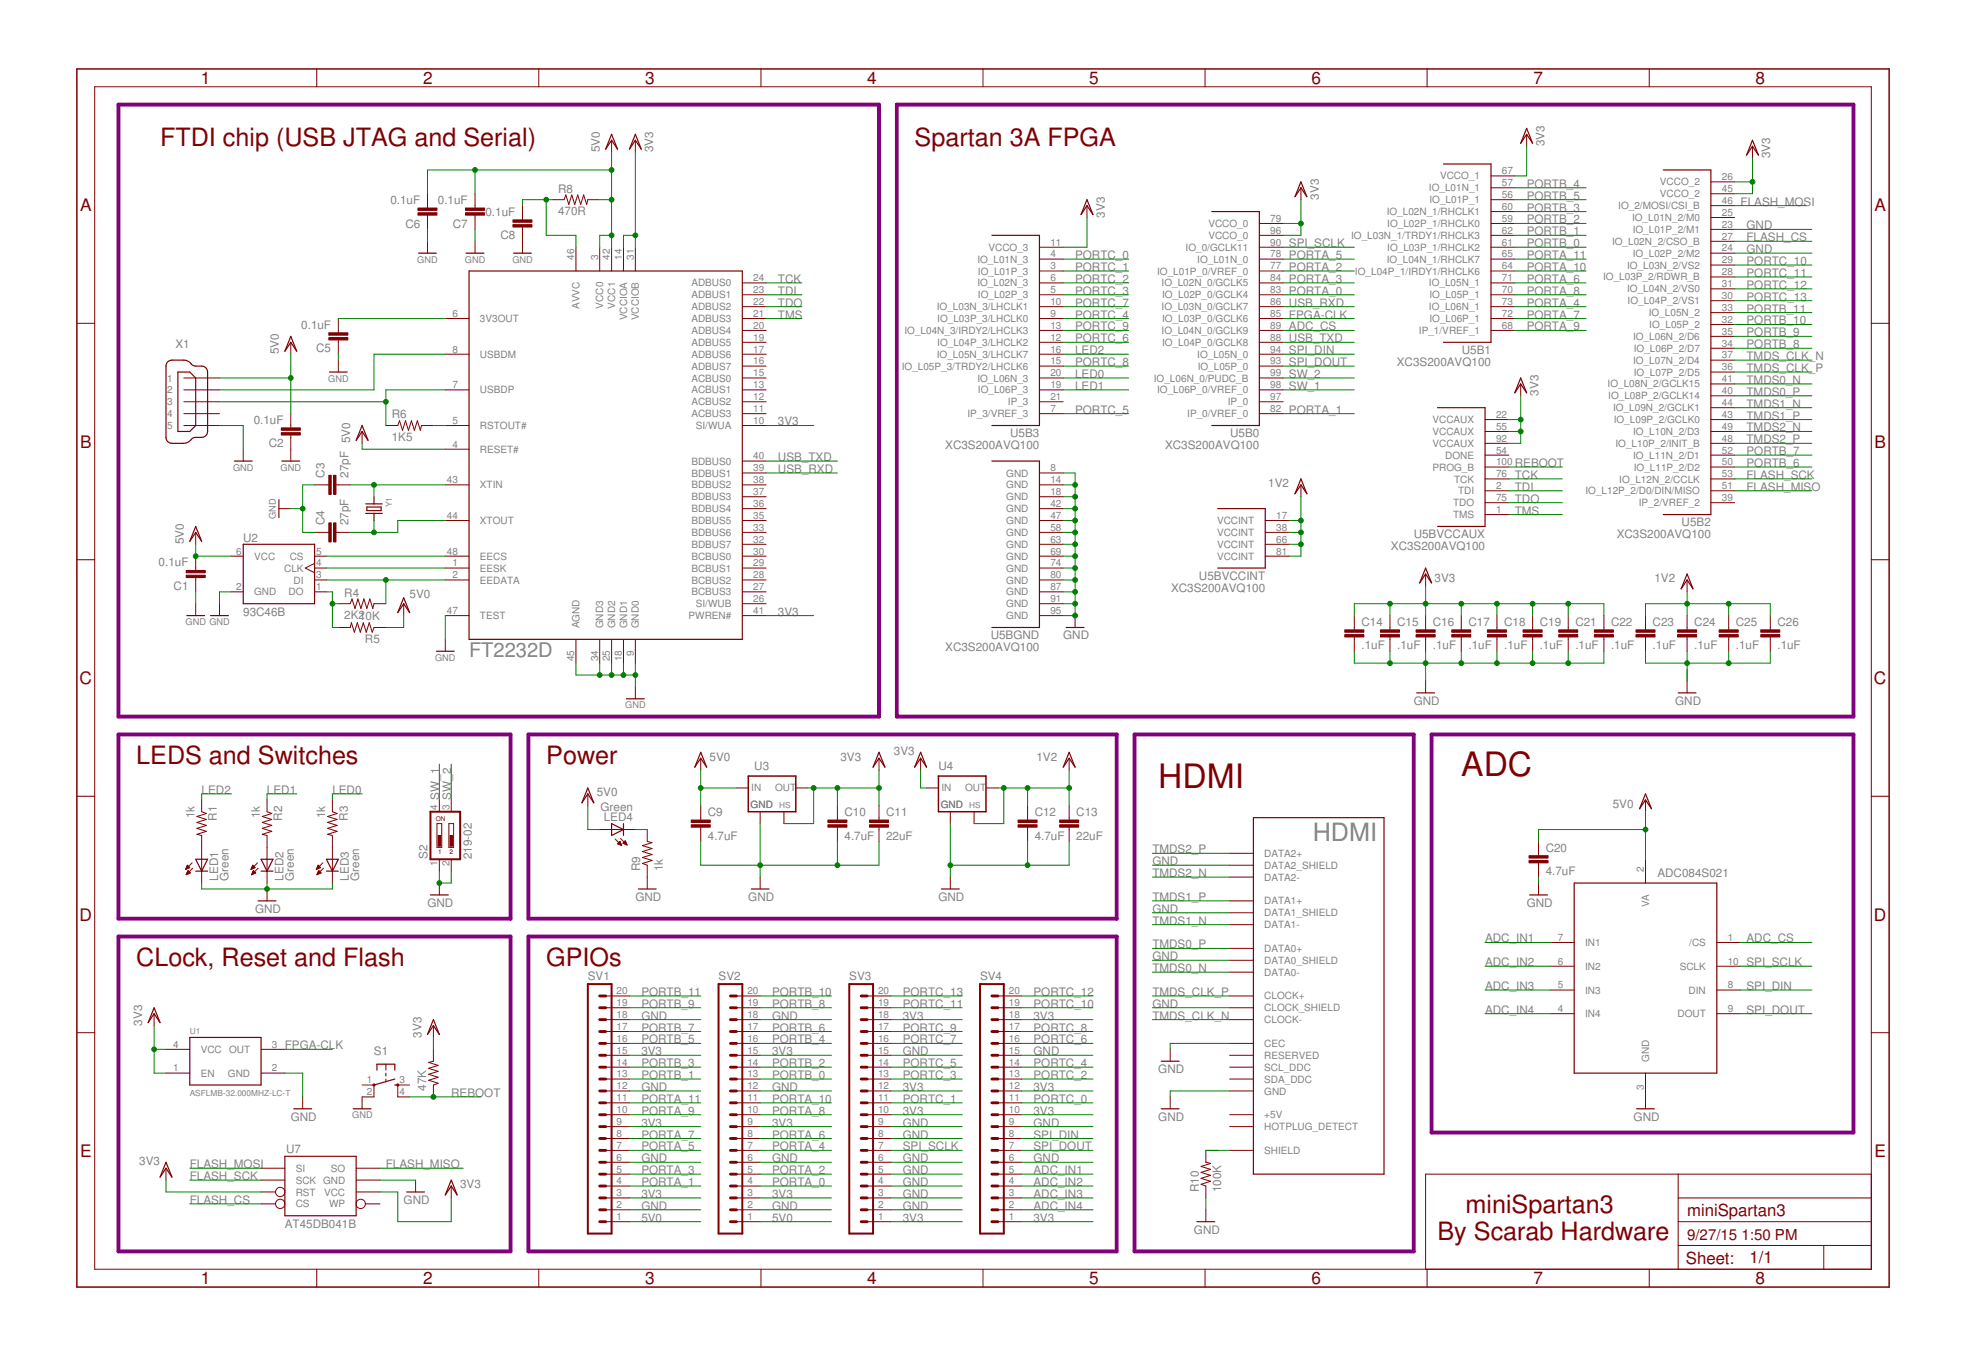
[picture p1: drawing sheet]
<svg xmlns="http://www.w3.org/2000/svg" width="420mm" height="290mm" viewBox="0 0 420 290" stroke-linecap="round" stroke-linejoin="round" font-family="sans-serif">
<defs><g id="words">
<g font-size="7.2" fill="#800000">
<text x="312.3" y="165.8">ADC</text>
<text x="247.5" y="168.4">HDMI</text>
</g>
<g font-size="5.4" fill="#800000">
<text x="34.2" y="31.2">FTDI chip (USB JTAG and Serial)</text>
<text x="195.5" y="31.2">Spartan 3A FPGA</text>
<text x="29.1" y="163.3">LEDS and Switches</text>
<text x="116.7" y="163.3">Power</text>
<text x="29.1" y="206.5">CLock, Reset and Flash</text>
<text x="116.7" y="206.5">GPIOs</text>
<text x="313.2" y="259.2">miniSpartan3</text>
<text x="307.2" y="264.9">By Scarab Hardware</text>
</g>
<text font-size="5.4" fill="#808080" x="280.6" y="179.8">HDMI</text>
<text font-size="4.3" fill="#808080" x="100.2" y="140.4">FT2232D</text>
<g font-size="3.7" fill="#800000">
<text x="42.9" y="17.9">1</text>
<text x="90.4" y="17.9">2</text>
<text x="137.9" y="17.9">3</text>
<text x="185.3" y="17.9">4</text>
<text x="232.8" y="17.9">5</text>
<text x="280.3" y="17.9">6</text>
<text x="327.7" y="17.9">7</text>
<text x="375.2" y="17.9">8</text>
<text x="17.1" y="45.1">A</text>
<text x="400.6" y="45.1">A</text>
<text x="17.1" y="95.6">B</text>
<text x="400.6" y="95.6">B</text>
<text x="17" y="146.2">C</text>
<text x="400.5" y="146.2">C</text>
<text x="17" y="196.7">D</text>
<text x="400.5" y="196.7">D</text>
<text x="17.1" y="247.3">E</text>
<text x="400.6" y="247.3">E</text>
<text x="42.9" y="274.4">1</text>
<text x="90.4" y="274.4">2</text>
<text x="137.9" y="274.4">3</text>
<text x="185.3" y="274.4">4</text>
<text x="232.8" y="274.4">5</text>
<text x="280.3" y="274.4">6</text>
<text x="327.7" y="274.4">7</text>
<text x="375.2" y="274.4">8</text>
</g>
<g font-size="3.6" fill="#800000">
<text x="360.6" y="259.8">miniSpartan3</text>
<text x="373.9" y="270">1/1</text>
<text x="360.3" y="270.1">Sheet:</text>
</g>
<g font-size="3.2" fill="#800000">
<text x="360.6" y="264.9">9/27/15</text>
<text x="372.2" y="264.9">1:50 PM</text>
</g>
<g font-size="2.5" fill="#808080">
<text x="128.2" y="32.5" transform="rotate(-90 128.2 32.5)">5V0</text>
<text x="139.6" y="32.5" transform="rotate(-90 139.6 32.5)">3V3</text>
<text x="330.1" y="31.2" transform="rotate(-90 330.1 31.2)">3V3</text>
<text x="378.3" y="33.8" transform="rotate(-90 378.3 33.8)">3V3</text>
<text x="119.3" y="41.2">R8</text>
<text x="326.3" y="40.1">PORTB_4</text>
<text x="83.4" y="43.6">0.1uF</text>
<text x="93.6" y="43.6">0.1uF</text>
<text x="103.7" y="46.1">0.1uF</text>
<text x="119.3" y="46">470R</text>
<text x="236.1" y="46.5" transform="rotate(-90 236.1 46.5)">3V3</text>
<text x="281.8" y="42.7" transform="rotate(-90 281.8 42.7)">3V3</text>
<text x="326.3" y="42.7">PORTB_5</text>
<text x="326.3" y="47.7">PORTB_2</text>
<text x="326.3" y="45.2">PORTB_3</text>
<text x="372" y="43.9">FLASH_MOSI</text>
<text x="86.6" y="48.6">C6</text>
<text x="96.8" y="48.6">C7</text>
<text x="106.9" y="51.2">C8</text>
<text x="275.5" y="52.8">SPI_SCLK</text>
<text x="326.3" y="50.3">PORTB_1</text>
<text x="326.3" y="52.8">PORTB_0</text>
<text x="373.3" y="49">GND</text>
<text x="373.3" y="51.6">FLASH_CS</text>
<text x="229.8" y="57.9">PORTC_1</text>
<text x="229.8" y="55.4">PORTC_0</text>
<text x="275.5" y="57.9">PORTA_2</text>
<text x="275.5" y="55.4">PORTA_5</text>
<text x="326.3" y="55.4">PORTA_11</text>
<text x="326.3" y="57.9">PORTA_10</text>
<text x="373.3" y="54.1">GND</text>
<text x="373.3" y="59.2">PORTC_11</text>
<text x="373.3" y="56.6">PORTC_10</text>
<text x="166.3" y="65.5">TDO</text>
<text x="166.3" y="63">TDI</text>
<text x="166.3" y="60.4">TCK</text>
<text x="229.8" y="63">PORTC_3</text>
<text x="229.8" y="60.4">PORTC_2</text>
<text x="229.8" y="65.5">PORTC_7</text>
<text x="275.5" y="65.5">USB_RXD</text>
<text x="275.5" y="63">PORTA_0</text>
<text x="275.5" y="60.4">PORTA_3</text>
<text x="326.3" y="63">PORTA_8</text>
<text x="326.3" y="65.5">PORTA_4</text>
<text x="326.3" y="60.4">PORTA_6</text>
<text x="373.3" y="64.3">PORTC_13</text>
<text x="373.3" y="61.7">PORTC_12</text>
<text x="64.4" y="70.2">0.1uF</text>
<text x="166.3" y="68.1">TMS</text>
<text x="229.8" y="68.1">PORTC_4</text>
<text x="229.8" y="70.6">PORTC_9</text>
<text x="275.5" y="68.1">FPGA-CLK</text>
<text x="275.5" y="70.6">ADC_CS</text>
<text x="326.3" y="68.1">PORTA_7</text>
<text x="326.3" y="70.6">PORTA_9</text>
<text x="373.3" y="66.8">PORTB_11</text>
<text x="373.3" y="69.3">PORTB_10</text>
<text x="373.3" y="71.9">PORTB_9</text>
<text x="37.5" y="74.4">X1</text>
<text x="59.6" y="75.7" transform="rotate(-90 59.6 75.7)">5V0</text>
<text x="67.6" y="75.3">C5</text>
<text x="229.8" y="73.1">PORTC_6</text>
<text x="229.8" y="75.7">LED2</text>
<text x="275.5" y="73.1">USB_TXD</text>
<text x="275.5" y="75.7">SPI_DIN</text>
<text x="312.4" y="75.7">U5B1</text>
<text x="373.3" y="77">TMDS_CLK_N</text>
<text x="373.3" y="74.4">PORTB_8</text>
<text x="229.8" y="78.2">PORTC_8</text>
<text x="229.8" y="80.8">LED0</text>
<text x="229.8" y="83.3">LED1</text>
<text x="275.5" y="78.2">SPI_DOUT</text>
<text x="275.5" y="80.8">SW_2</text>
<text x="275.5" y="83.3">SW_1</text>
<text x="298.5" y="78.2">XC3S200AVQ100</text>
<text x="373.3" y="82">TMDS0_N</text>
<text x="373.3" y="79.5">TMDS_CLK_P</text>
<text x="83.7" y="89.4">R6</text>
<text x="229.8" y="88.4">PORTC_5</text>
<text x="275.5" y="88.4">PORTA_1</text>
<text x="328.8" y="84.6" transform="rotate(-90 328.8 84.6)">3V3</text>
<text x="373.3" y="89.7">TMDS1_P</text>
<text x="373.3" y="87.1">TMDS1_N</text>
<text x="373.3" y="84.6">TMDS0_P</text>
<text x="54.2" y="90.5">0.1uF</text>
<text x="57.4" y="95.6">C2</text>
<text x="83.7" y="94.2">1K5</text>
<text x="166.3" y="90.9">3V3</text>
<text x="215.9" y="93.5">U5B3</text>
<text x="262.9" y="93.5">U5B0</text>
<text x="373.3" y="94.7">TMDS2_P</text>
<text x="373.3" y="92.2">TMDS2_N</text>
<text x="166.3" y="101.1">USB_RXD</text>
<text x="166.3" y="98.5">USB_TXD</text>
<text x="202" y="96">XC3S200AVQ100</text>
<text x="249" y="96">XC3S200AVQ100</text>
<text x="323.7" y="99.8">REBOOT</text>
<text x="373.3" y="99.8">PORTB_6</text>
<text x="373.3" y="97.3">PORTB_7</text>
<text x="69.4" y="102.1" transform="rotate(-90 69.4 102.1)">C3</text>
<text x="74.5" y="102.1" transform="rotate(-90 74.5 102.1)">27pF 5V0</text>
<text x="271" y="104.1">1V2</text>
<text x="323.7" y="107.4">TDO</text>
<text x="323.7" y="104.9">TDI</text>
<text x="323.7" y="102.4">TCK</text>
<text x="373.3" y="104.9">FLASH_MISO</text>
<text x="373.3" y="102.4">FLASH_SCK</text>
<text x="69.4" y="112.3" transform="rotate(-90 69.4 112.3)">C4</text>
<text x="74.5" y="112.3" transform="rotate(-90 74.5 112.3)">27pF</text>
<text x="323.7" y="110">TMS</text>
<text x="359.4" y="112.5">U5B2</text>
<text x="39.3" y="116.3" transform="rotate(-90 39.3 116.3)">5V0</text>
<text x="52" y="115.8">U2</text>
<text x="297.3" y="117.6">XC3S200AVQ100</text>
<text x="302.1" y="115">U5BVCCAUX</text>
<text x="345.5" y="115">XC3S200AVQ100</text>
<text x="33.9" y="121">0.1uF</text>
<text x="256.2" y="123.9">U5BVCCINT</text>
<text x="306.6" y="124.4">3V3</text>
<text x="353.6" y="124.4">1V2</text>
<text x="37.1" y="126.1">C1</text>
<text x="52" y="131.6">93C46B</text>
<text x="73.6" y="127.5">R4</text>
<text x="87.5" y="127.7">5V0</text>
<text x="166.3" y="131.6">3V3</text>
<text x="250.3" y="126.5">XC3S200AVQ100</text>
<text x="73.6" y="132.3">2K2</text>
<text x="76.7" y="132.6">10K</text>
<text x="78" y="137.4">R5</text>
<text x="211.7" y="136.6">U5BGND</text>
<text x="227.2" y="136.6">GND</text>
<text x="291" y="133.7">C14</text>
<text x="298.6" y="133.7">C15</text>
<text x="306.2" y="133.7">C16</text>
<text x="313.8" y="133.7">C17</text>
<text x="321.4" y="133.7">C18</text>
<text x="329.1" y="133.7">C19</text>
<text x="336.7" y="133.7">C21</text>
<text x="344.3" y="133.7">C22</text>
<text x="353.2" y="133.7">C23</text>
<text x="362.1" y="133.7">C24</text>
<text x="371" y="133.7">C25</text>
<text x="379.9" y="133.7">C26</text>
<text x="202" y="139.2">XC3S200AVQ100</text>
<text x="291" y="138.8">.1uF</text>
<text x="298.6" y="138.8">.1uF</text>
<text x="306.2" y="138.8">.1uF</text>
<text x="313.8" y="138.8">.1uF</text>
<text x="321.4" y="138.8">.1uF</text>
<text x="329.1" y="138.8">.1uF</text>
<text x="336.7" y="138.8">.1uF</text>
<text x="344.3" y="138.8">.1uF</text>
<text x="353.2" y="138.8">.1uF</text>
<text x="362.1" y="138.8">.1uF</text>
<text x="371" y="138.8">.1uF</text>
<text x="379.9" y="138.8">.1uF</text>
<text x="302.1" y="150.6">GND</text>
<text x="358" y="150.6">GND</text>
<text x="191" y="161.3">3V3</text>
<text x="151.7" y="162.5">5V0</text>
<text x="161.2" y="164.6">U3</text>
<text x="179.6" y="162.5">3V3</text>
<text x="200.6" y="164.6">U4</text>
<text x="221.5" y="162.5">1V2</text>
<text x="43.1" y="169.6">LED2</text>
<text x="57.1" y="169.6">LED1</text>
<text x="71" y="169.6">LED0</text>
<text x="93.9" y="170.9" transform="rotate(-90 93.9 170.9)">SW_1</text>
<text x="96.4" y="170.9" transform="rotate(-90 96.4 170.9)">SW_2</text>
<text x="127.5" y="170.2">5V0</text>
<text x="128.3" y="173.3">Green</text>
<text x="344.7" y="172.7">5V0</text>
<text x="41.6" y="174.8" transform="rotate(-90 41.6 174.8)">1k</text>
<text x="46.4" y="175.4" transform="rotate(-90 46.4 175.4)">R1</text>
<text x="55.5" y="174.8" transform="rotate(-90 55.5 174.8)">1k</text>
<text x="60.3" y="175.4" transform="rotate(-90 60.3 175.4)">R2</text>
<text x="69.5" y="174.8" transform="rotate(-90 69.5 174.8)">1k</text>
<text x="74.3" y="175.4" transform="rotate(-90 74.3 175.4)">R3</text>
<text x="129" y="175.5">LED4</text>
<text x="151.3" y="179.4">4.7uF</text>
<text x="151.3" y="174.3">C9</text>
<text x="180.5" y="179.4">4.7uF</text>
<text x="180.5" y="174.3">C10</text>
<text x="189.4" y="179.4">22uF</text>
<text x="189.4" y="174.3">C11</text>
<text x="221.1" y="179.4">4.7uF</text>
<text x="221.1" y="174.3">C12</text>
<text x="230" y="179.4">22uF</text>
<text x="230" y="174.3">C13</text>
<text x="91.3" y="183.6" transform="rotate(-90 91.3 183.6)">S2</text>
<text x="100.9" y="183.6" transform="rotate(-90 100.9 183.6)">219-02</text>
<text x="246.3" y="184.9">GND</text>
<text x="246.3" y="182.3">TMDS2_P</text>
<text x="330.3" y="182">C20</text>
<text x="46.6" y="188.2" transform="rotate(-90 46.6 188.2)">LED1</text>
<text x="48.8" y="188.2" transform="rotate(-90 48.8 188.2)">Green</text>
<text x="60.6" y="188.2" transform="rotate(-90 60.6 188.2)">LED2</text>
<text x="62.8" y="188.2" transform="rotate(-90 62.8 188.2)">Green</text>
<text x="74.6" y="188.2" transform="rotate(-90 74.6 188.2)">LED3</text>
<text x="76.7" y="188.2" transform="rotate(-90 76.7 188.2)">Green</text>
<text x="136.8" y="186.2" transform="rotate(-90 136.8 186.2)">R9</text>
<text x="141.6" y="186.2" transform="rotate(-90 141.6 186.2)">1k</text>
<text x="246.3" y="187.4">TMDS2_N</text>
<text x="330.3" y="187">4.7uF</text>
<text x="354.2" y="187.4">ADC084S021</text>
<text x="54.5" y="195">GND</text>
<text x="91.3" y="193.8">GND</text>
<text x="135.8" y="192.5">GND</text>
<text x="159.9" y="192.5">GND</text>
<text x="200.6" y="192.5">GND</text>
<text x="246.3" y="195">GND</text>
<text x="246.3" y="192.5">TMDS1_P</text>
<text x="246.3" y="197.6">TMDS1_N</text>
<text x="326.3" y="193.8">GND</text>
<text x="246.3" y="202.7">TMDS0_P</text>
<text x="317.4" y="201.4">ADC_IN1</text>
<text x="373.3" y="201.4">ADC_CS</text>
<text x="125.6" y="209.5">SV1</text>
<text x="153.6" y="209.5">SV2</text>
<text x="181.5" y="209.5">SV3</text>
<text x="209.4" y="209.5">SV4</text>
<text x="246.3" y="205.2">GND</text>
<text x="246.3" y="207.7">TMDS0_N</text>
<text x="317.4" y="206.5">ADC_IN2</text>
<text x="373.3" y="206.5">SPI_SCLK</text>
<text x="137.1" y="212.8">PORTB_11</text>
<text x="137.1" y="215.4">PORTB_9</text>
<text x="165" y="212.8">PORTB_10</text>
<text x="165" y="215.4">PORTB_8</text>
<text x="192.9" y="212.8">PORTC_13</text>
<text x="192.9" y="215.4">PORTC_11</text>
<text x="220.9" y="215.4">PORTC_10</text>
<text x="220.9" y="212.8">PORTC_12</text>
<text x="246.3" y="215.4">GND</text>
<text x="246.3" y="212.8">TMDS_CLK_P</text>
<text x="317.4" y="211.6">ADC_IN3</text>
<text x="373.3" y="211.6">SPI_DIN</text>
<text x="30.4" y="219.2" transform="rotate(-90 30.4 219.2)">3V3</text>
<text x="90.1" y="221.7" transform="rotate(-90 90.1 221.7)">3V3</text>
<text x="137.1" y="217.9">GND</text>
<text x="137.1" y="220.4">PORTB_7</text>
<text x="165" y="217.9">GND</text>
<text x="165" y="220.4">PORTB_6</text>
<text x="192.9" y="217.9">3V3</text>
<text x="192.9" y="220.4">PORTC_9</text>
<text x="220.9" y="217.9">3V3</text>
<text x="220.9" y="220.4">PORTC_8</text>
<text x="246.3" y="217.9">TMDS_CLK_N</text>
<text x="317.4" y="216.6">ADC_IN4</text>
<text x="373.3" y="216.6">SPI_DOUT</text>
<text x="60.9" y="224.2">FPGA-CLK</text>
<text x="79.9" y="225.5">S1</text>
<text x="137.1" y="225.5">3V3</text>
<text x="137.1" y="223">PORTB_5</text>
<text x="165" y="225.5">3V3</text>
<text x="165" y="223">PORTB_4</text>
<text x="192.9" y="225.5">GND</text>
<text x="192.9" y="223">PORTC_7</text>
<text x="220.9" y="225.5">GND</text>
<text x="220.9" y="223">PORTC_6</text>
<text x="91.1" y="233.1" transform="rotate(-90 91.1 233.1)">47K</text>
<text x="137.1" y="233.1">GND</text>
<text x="137.1" y="230.6">PORTB_1</text>
<text x="137.1" y="228.1">PORTB_3</text>
<text x="165" y="233.1">GND</text>
<text x="165" y="228.1">PORTB_2</text>
<text x="165" y="230.6">PORTB_0</text>
<text x="192.9" y="233.1">3V3</text>
<text x="192.9" y="230.6">PORTC_3</text>
<text x="192.9" y="228.1">PORTC_5</text>
<text x="220.9" y="233.1">3V3</text>
<text x="220.9" y="230.6">PORTC_2</text>
<text x="220.9" y="228.1">PORTC_4</text>
<text x="247.5" y="229.3">GND</text>
<text x="62.1" y="239.5">GND</text>
<text x="96.4" y="234.4">REBOOT</text>
<text x="137.1" y="235.7">PORTA_11</text>
<text x="137.1" y="238.2">PORTA_9</text>
<text x="165" y="235.7">PORTA_10</text>
<text x="165" y="238.2">PORTA_8</text>
<text x="192.9" y="238.2">3V3</text>
<text x="192.9" y="235.7">PORTC_1</text>
<text x="220.9" y="238.2">3V3</text>
<text x="220.9" y="235.7">PORTC_0</text>
<text x="247.5" y="239.5">GND</text>
<text x="349.1" y="239.5">GND</text>
<text x="137.1" y="240.8">3V3</text>
<text x="137.1" y="243.3">PORTA_7</text>
<text x="137.1" y="245.8">PORTA_5</text>
<text x="165" y="240.8">3V3</text>
<text x="165" y="245.8">PORTA_4</text>
<text x="165" y="243.3">PORTA_6</text>
<text x="192.9" y="243.3">GND</text>
<text x="192.9" y="240.8">GND</text>
<text x="192.9" y="245.8">SPI_SCLK</text>
<text x="220.9" y="240.8">GND</text>
<text x="220.9" y="243.3">SPI_DIN</text>
<text x="220.9" y="245.8">SPI_DOUT</text>
<text x="29.8" y="248.9">3V3</text>
<text x="40.6" y="249.6">FLASH_MOSI</text>
<text x="61.1" y="246.3">U7</text>
<text x="82.5" y="249.6">FLASH_MISO</text>
<text x="137.1" y="248.4">GND</text>
<text x="137.1" y="250.9">PORTA_3</text>
<text x="165" y="248.4">GND</text>
<text x="165" y="250.9">PORTA_2</text>
<text x="192.9" y="250.9">GND</text>
<text x="192.9" y="248.4">GND</text>
<text x="220.9" y="248.4">GND</text>
<text x="220.9" y="250.9">ADC_IN1</text>
<text x="40.6" y="252.2">FLASH_SCK</text>
<text x="40.6" y="257.3">FLASH_CS</text>
<text x="86.3" y="257.3">GND</text>
<text x="98.3" y="254">3V3</text>
<text x="137.1" y="256">3V3</text>
<text x="137.1" y="253.5">PORTA_1</text>
<text x="165" y="256">3V3</text>
<text x="165" y="253.5">PORTA_0</text>
<text x="192.9" y="256">GND</text>
<text x="192.9" y="253.5">GND</text>
<text x="220.9" y="253.5">ADC_IN2</text>
<text x="220.9" y="256">ADC_IN3</text>
<text x="256.2" y="254.7" transform="rotate(-90 256.2 254.7)">R10</text>
<text x="261" y="254.7" transform="rotate(-90 261 254.7)">100K</text>
<text x="60.9" y="262.3">AT45DB041B</text>
<text x="137.1" y="258.5">GND</text>
<text x="137.1" y="261.1">5V0</text>
<text x="165" y="258.5">GND</text>
<text x="165" y="261.1">5V0</text>
<text x="192.9" y="258.5">GND</text>
<text x="192.9" y="261.1">3V3</text>
<text x="220.9" y="261.1">3V3</text>
<text x="220.9" y="258.5">ADC_IN4</text>
<text x="255.2" y="263.6">GND</text>
</g>
<g font-size="2.1" fill="#808080">
<text x="305.4" y="40.9">IO_L01N_1</text>
<text x="307.8" y="38.4">VCCO_1</text>
<text x="321" y="37.2">67</text>
<text x="321" y="39.8">57</text>
<text x="354.7" y="39.6">VCCO_2</text>
<text x="368" y="38.5">26</text>
<text x="368" y="41">45</text>
<text x="271.5" y="47.4">79</text>
<text x="296.4" y="46">IO_L02N_1/RHCLK1</text>
<text x="305.5" y="43.4">IO_L01P_1</text>
<text x="321" y="42.3">56</text>
<text x="321" y="44.9">60</text>
<text x="321" y="47.4">59</text>
<text x="345.8" y="44.7">IO_2/MOSI/CSI_B</text>
<text x="348.8" y="47.2">IO_L01N_2/M0</text>
<text x="354.7" y="42.2">VCCO_2</text>
<text x="368" y="43.6">46</text>
<text x="368" y="46.1">25</text>
<text x="211.3" y="53.6">VCCO_3</text>
<text x="224.5" y="52.5">11</text>
<text x="253.4" y="53.6">IO_0/GCLK11</text>
<text x="258.2" y="48.5">VCCO_0</text>
<text x="258.2" y="51.1">VCCO_0</text>
<text x="271.5" y="49.9">96</text>
<text x="271.5" y="52.5">90</text>
<text x="288.8" y="51.1">IO_L03N_1/TRDY1/RHCLK3</text>
<text x="296.5" y="48.5">IO_L02P_1/RHCLK0</text>
<text x="296.5" y="53.6">IO_L03P_1/RHCLK2</text>
<text x="321" y="49.9">62</text>
<text x="321" y="52.5">61</text>
<text x="344.5" y="52.3">IO_L02N_2/CSO_B</text>
<text x="348.9" y="49.8">IO_L01P_2/M1</text>
<text x="368" y="48.7">23</text>
<text x="368" y="51.2">27</text>
<text x="368" y="53.7">24</text>
<text x="122.7" y="55.6" transform="rotate(-90 122.7 55.6)">46</text>
<text x="127.8" y="55.6" transform="rotate(-90 127.8 55.6)">3</text>
<text x="130.4" y="55.6" transform="rotate(-90 130.4 55.6)">42</text>
<text x="132.9" y="55.6" transform="rotate(-90 132.9 55.6)">14</text>
<text x="135.4" y="55.6" transform="rotate(-90 135.4 55.6)">31</text>
<text x="208.9" y="56.1">IO_L01N_3</text>
<text x="209" y="58.7">IO_L01P_3</text>
<text x="224.5" y="55">4</text>
<text x="224.5" y="57.6">3</text>
<text x="247.3" y="58.7">IO_L01P_0/VREF_0</text>
<text x="255.9" y="56.1">IO_L01N_0</text>
<text x="271.5" y="55">78</text>
<text x="271.5" y="57.6">77</text>
<text x="289.6" y="58.7">IO_L04P_1/IRDY1/RHCLK6</text>
<text x="296.4" y="56.1">IO_L04N_1/RHCLK7</text>
<text x="321" y="55">65</text>
<text x="321" y="57.6">64</text>
<text x="342.6" y="59.9">IO_L03P_2/RDWR_B</text>
<text x="347.7" y="57.4">IO_L03N_2/VS2</text>
<text x="348.9" y="54.9">IO_L02P_2/M2</text>
<text x="368" y="56.3">29</text>
<text x="368" y="58.8">28</text>
<text x="128.9" y="65.9" transform="rotate(-90 128.9 65.9)">VCC0</text>
<text x="131.5" y="65.9" transform="rotate(-90 131.5 65.9)">VCC1</text>
<text x="147.8" y="61.2">ADBUS0</text>
<text x="147.8" y="63.7">ADBUS1</text>
<text x="161" y="60.1">24</text>
<text x="161" y="62.6">23</text>
<text x="161" y="65.2">22</text>
<text x="208.9" y="61.2">IO_L02N_3</text>
<text x="209" y="63.7">IO_L02P_3</text>
<text x="224.5" y="60.1">6</text>
<text x="224.5" y="62.6">5</text>
<text x="224.5" y="65.2">10</text>
<text x="248.2" y="61.2">IO_L02N_0/GCLK5</text>
<text x="248.4" y="63.7">IO_L02P_0/GCLK4</text>
<text x="271.5" y="60.1">84</text>
<text x="271.5" y="62.6">83</text>
<text x="271.5" y="65.2">86</text>
<text x="305.4" y="61.2">IO_L05N_1</text>
<text x="305.5" y="63.7">IO_L05P_1</text>
<text x="321" y="60.1">71</text>
<text x="321" y="62.6">70</text>
<text x="321" y="65.2">73</text>
<text x="347.7" y="62.5">IO_L04N_2/VS0</text>
<text x="347.8" y="65">IO_L04P_2/VS1</text>
<text x="368" y="61.4">31</text>
<text x="368" y="63.9">30</text>
<text x="96.7" y="67.7">6</text>
<text x="102.6" y="68.8">3V3OUT</text>
<text x="123.9" y="66.1" transform="rotate(-90 123.9 66.1)">AVVC</text>
<text x="134" y="68.4" transform="rotate(-90 134 68.4)">VCCIOA</text>
<text x="136.6" y="68.4" transform="rotate(-90 136.6 68.4)">VCCIOB</text>
<text x="147.8" y="66.3">ADBUS2</text>
<text x="147.8" y="68.8">ADBUS3</text>
<text x="147.8" y="71.4">ADBUS4</text>
<text x="161" y="67.7">21</text>
<text x="161" y="70.3">20</text>
<text x="193.3" y="71.4">IO_L04N_3/IRDY2/LHCLK3</text>
<text x="200.2" y="66.3">IO_L03N_3/LHCLK1</text>
<text x="200.3" y="68.8">IO_L03P_3/LHCLK0</text>
<text x="224.5" y="67.7">9</text>
<text x="224.5" y="70.3">13</text>
<text x="248.2" y="66.3">IO_L03N_0/GCLK7</text>
<text x="248.2" y="71.4">IO_L04N_0/GCLK9</text>
<text x="248.4" y="68.8">IO_L03P_0/GCLK6</text>
<text x="271.5" y="67.7">85</text>
<text x="271.5" y="70.3">89</text>
<text x="303.3" y="71.4">IP_1/VREF_1</text>
<text x="305.4" y="66.3">IO_L06N_1</text>
<text x="305.5" y="68.8">IO_L06P_1</text>
<text x="321" y="67.7">72</text>
<text x="321" y="70.3">68</text>
<text x="352.4" y="67.6">IO_L05N_2</text>
<text x="352.5" y="70.1">IO_L05P_2</text>
<text x="368" y="66.4">33</text>
<text x="368" y="69">32</text>
<text x="368" y="71.5">35</text>
<text x="96.7" y="75.3">8</text>
<text x="102.6" y="76.4">USBDM</text>
<text x="147.8" y="73.9">ADBUS5</text>
<text x="147.8" y="76.4">ADBUS6</text>
<text x="161" y="72.8">19</text>
<text x="161" y="75.3">17</text>
<text x="161" y="77.9">16</text>
<text x="200.2" y="76.4">IO_L05N_3/LHCLK7</text>
<text x="200.3" y="73.9">IO_L04P_3/LHCLK2</text>
<text x="224.5" y="72.8">12</text>
<text x="224.5" y="75.3">16</text>
<text x="224.5" y="77.9">15</text>
<text x="248.4" y="73.9">IO_L04P_0/GCLK8</text>
<text x="255.9" y="76.4">IO_L05N_0</text>
<text x="271.5" y="72.8">88</text>
<text x="271.5" y="75.3">94</text>
<text x="271.5" y="77.9">93</text>
<text x="349" y="72.6">IO_L06N_2/D6</text>
<text x="349" y="77.7">IO_L07N_2/D4</text>
<text x="349.2" y="75.2">IO_L06P_2/D7</text>
<text x="368" y="74.1">34</text>
<text x="368" y="76.6">37</text>
<text x="35.8" y="81.5">1</text>
<text x="96.7" y="82.9">7</text>
<text x="147.8" y="79">ADBUS7</text>
<text x="147.8" y="81.5">ACBUS0</text>
<text x="161" y="80.4">15</text>
<text x="161" y="82.9">13</text>
<text x="192.7" y="79">IO_L05P_3/TRDY2/LHCLK6</text>
<text x="208.9" y="81.5">IO_L06N_3</text>
<text x="224.5" y="80.4">20</text>
<text x="224.5" y="82.9">19</text>
<text x="246.6" y="81.5">IO_L06N_0/PUDC_B</text>
<text x="256" y="79">IO_L05P_0</text>
<text x="271.5" y="80.4">99</text>
<text x="271.5" y="82.9">98</text>
<text x="343.6" y="82.8">IO_L08N_2/GCLK15</text>
<text x="349.2" y="80.3">IO_L07P_2/D5</text>
<text x="368" y="79.1">36</text>
<text x="368" y="81.7">41</text>
<text x="35.8" y="84.1">2</text>
<text x="35.8" y="86.6">3</text>
<text x="35.8" y="89.1">4</text>
<text x="102.6" y="84.1">USBDP</text>
<text x="147.8" y="84.1">ACBUS1</text>
<text x="147.8" y="86.6">ACBUS2</text>
<text x="147.8" y="89.1">ACBUS3</text>
<text x="161" y="85.5">12</text>
<text x="161" y="88">11</text>
<text x="206.7" y="89.1">IP_3/VREF_3</text>
<text x="209" y="84.1">IO_L06P_3</text>
<text x="215.4" y="86.6">IP_3</text>
<text x="224.5" y="85.5">21</text>
<text x="224.5" y="88">7</text>
<text x="247.3" y="84.1">IO_L06P_0/VREF_0</text>
<text x="253.7" y="89.1">IP_0/VREF_0</text>
<text x="262.4" y="86.6">IP_0</text>
<text x="271.5" y="85.5">97</text>
<text x="271.5" y="88">82</text>
<text x="319.7" y="89.3">22</text>
<text x="343.7" y="85.3">IO_L08P_2/GCLK14</text>
<text x="344.8" y="87.9">IO_L09N_2/GCLK1</text>
<text x="368" y="84.2">40</text>
<text x="368" y="86.8">44</text>
<text x="368" y="89.3">43</text>
<text x="35.8" y="91.7">5</text>
<text x="96.7" y="90.6">5</text>
<text x="96.7" y="95.6">4</text>
<text x="102.6" y="91.7">RSTOUT#</text>
<text x="148.7" y="91.7">SI/WUA</text>
<text x="161" y="90.6">10</text>
<text x="306.1" y="90.4">VCCAUX</text>
<text x="306.1" y="93">VCCAUX</text>
<text x="306.1" y="95.5">VCCAUX</text>
<text x="319.7" y="91.8">55</text>
<text x="319.7" y="94.4">92</text>
<text x="344.9" y="90.4">IO_L09P_2/GCLK0</text>
<text x="345.2" y="95.5">IO_L10P_2/INIT_B</text>
<text x="349" y="93">IO_L10N_2/D3</text>
<text x="368" y="91.8">49</text>
<text x="368" y="94.4">48</text>
<text x="102.6" y="96.8">RESET#</text>
<text x="147.8" y="99.3">BDBUS0</text>
<text x="147.8" y="101.8">BDBUS1</text>
<text x="161" y="98.2">40</text>
<text x="161" y="100.7">39</text>
<text x="215.1" y="101.8">GND</text>
<text x="224.5" y="100.7">8</text>
<text x="306.1" y="100.6">PROG_B</text>
<text x="308.9" y="98">DONE</text>
<text x="319.7" y="96.9">54</text>
<text x="319.7" y="99.5">100</text>
<text x="319.7" y="102">76</text>
<text x="349" y="98">IO_L11N_2/D1</text>
<text x="349.2" y="100.6">IO_L11P_2/D2</text>
<text x="368" y="96.9">52</text>
<text x="368" y="99.5">50</text>
<text x="368" y="102">53</text>
<text x="95.5" y="103.3">43</text>
<text x="102.6" y="104.4">XTIN</text>
<text x="147.8" y="104.4">BDBUS2</text>
<text x="147.8" y="106.9">BDBUS3</text>
<text x="161" y="103.3">38</text>
<text x="161" y="105.8">37</text>
<text x="215.1" y="104.4">GND</text>
<text x="215.1" y="106.9">GND</text>
<text x="224.5" y="103.3">14</text>
<text x="224.5" y="105.8">18</text>
<text x="310.8" y="103.1">TCK</text>
<text x="311.6" y="105.7">TDI</text>
<text x="319.7" y="104.5">2</text>
<text x="319.7" y="107.1">75</text>
<text x="338.8" y="105.7">IO_L12P_2/D0/DIN/MISO</text>
<text x="346.1" y="103.1">IO_L12N_2/CCLK</text>
<text x="368" y="104.5">51</text>
<text x="368" y="107.1">39</text>
<text x="95.5" y="110.9">44</text>
<text x="102.6" y="112">XTOUT</text>
<text x="147.8" y="109.5">BDBUS4</text>
<text x="147.8" y="112">BDBUS5</text>
<text x="161" y="108.3">36</text>
<text x="161" y="110.9">35</text>
<text x="161" y="113.4">33</text>
<text x="215.1" y="109.5">GND</text>
<text x="215.1" y="112">GND</text>
<text x="224.5" y="108.3">42</text>
<text x="224.5" y="110.9">47</text>
<text x="224.5" y="113.4">58</text>
<text x="260.1" y="112">VCCINT</text>
<text x="272.7" y="110.9">17</text>
<text x="272.7" y="113.4">38</text>
<text x="310.5" y="108.2">TDO</text>
<text x="310.5" y="110.7">TMS</text>
<text x="319.7" y="109.6">1</text>
<text x="350.2" y="108.2">IP_2/VREF_2</text>
<text x="50.4" y="118.5">6</text>
<text x="54.3" y="119.6">VCC</text>
<text x="61.9" y="119.6">CS</text>
<text x="67.6" y="118.5">5</text>
<text x="95.5" y="118.5">48</text>
<text x="102.6" y="119.6">EECS</text>
<text x="147.8" y="114.5">BDBUS6</text>
<text x="147.8" y="117.1">BDBUS7</text>
<text x="147.8" y="119.6">BCBUS0</text>
<text x="161" y="116">32</text>
<text x="161" y="118.5">30</text>
<text x="215.1" y="114.5">GND</text>
<text x="215.1" y="117.1">GND</text>
<text x="215.1" y="119.6">GND</text>
<text x="224.5" y="116">63</text>
<text x="224.5" y="118.5">69</text>
<text x="260.1" y="114.5">VCCINT</text>
<text x="260.1" y="117.1">VCCINT</text>
<text x="260.1" y="119.6">VCCINT</text>
<text x="272.7" y="116">66</text>
<text x="272.7" y="118.5">81</text>
<text x="60.7" y="122.2">CLK</text>
<text x="62.7" y="124.7">DI</text>
<text x="67.6" y="123.6">3</text>
<text x="67.6" y="121">4</text>
<text x="96.7" y="121">1</text>
<text x="96.7" y="123.6">2</text>
<text x="102.6" y="122.2">EESK</text>
<text x="102.6" y="124.7">EEDATA</text>
<text x="147.8" y="122.2">BCBUS1</text>
<text x="147.8" y="124.7">BCBUS2</text>
<text x="161" y="121">29</text>
<text x="161" y="123.6">28</text>
<text x="215.1" y="122.2">GND</text>
<text x="215.1" y="124.7">GND</text>
<text x="224.5" y="121">74</text>
<text x="224.5" y="123.6">80</text>
<text x="50.4" y="126.1">2</text>
<text x="54.3" y="127.2">GND</text>
<text x="61.7" y="127.2">DO</text>
<text x="67.6" y="126.1">1</text>
<text x="95.5" y="131.2">47</text>
<text x="147.8" y="127.2">BCBUS3</text>
<text x="148.7" y="129.8">SI/WUB</text>
<text x="161" y="126.1">27</text>
<text x="161" y="128.7">26</text>
<text x="161" y="131.2">41</text>
<text x="215.1" y="127.2">GND</text>
<text x="215.1" y="129.8">GND</text>
<text x="224.5" y="126.1">87</text>
<text x="224.5" y="128.7">91</text>
<text x="224.5" y="131.2">95</text>
<text x="102.6" y="132.3">TEST</text>
<text x="123.9" y="134.3" transform="rotate(-90 123.9 134.3)">AGND</text>
<text x="128.9" y="134.3" transform="rotate(-90 128.9 134.3)">GND3</text>
<text x="131.5" y="134.3" transform="rotate(-90 131.5 134.3)">GND2</text>
<text x="134" y="134.3" transform="rotate(-90 134 134.3)">GND1</text>
<text x="136.6" y="134.3" transform="rotate(-90 136.6 134.3)">GND0</text>
<text x="147.2" y="132.3">PWREN#</text>
<text x="215.1" y="132.3">GND</text>
<text x="122.7" y="141.3" transform="rotate(-90 122.7 141.3)">45</text>
<text x="127.8" y="141.3" transform="rotate(-90 127.8 141.3)">34</text>
<text x="130.4" y="141.3" transform="rotate(-90 130.4 141.3)">25</text>
<text x="132.9" y="141.3" transform="rotate(-90 132.9 141.3)">18</text>
<text x="135.4" y="140.2" transform="rotate(-90 135.4 140.2)">9</text>
<text x="93.5" y="173.1" transform="rotate(-90 93.5 173.1)">4</text>
<text x="96.1" y="173.1" transform="rotate(-90 96.1 173.1)">3</text>
<text x="160.4" y="172.7">GND</text>
<text x="160.6" y="169">IN</text>
<text x="165.6" y="169">OUT</text>
<text x="201.1" y="172.7">GND</text>
<text x="201.2" y="169">IN</text>
<text x="206.3" y="169">OUT</text>
<text x="93.5" y="185.2" transform="rotate(-90 93.5 185.2)">1</text>
<text x="96.1" y="185.2" transform="rotate(-90 96.1 185.2)">2</text>
<text x="270.2" y="183.1">DATA2+</text>
<text x="270.2" y="185.6">DATA2_SHIELD</text>
<text x="270.2" y="188.2">DATA2-</text>
<text x="351.3" y="186.4" transform="rotate(-90 351.3 186.4)">2</text>
<text x="270.2" y="193.3">DATA1+</text>
<text x="270.2" y="195.8">DATA1_SHIELD</text>
<text x="352.4" y="193.9" transform="rotate(-90 352.4 193.9)">VA</text>
<text x="270.2" y="198.3">DATA1-</text>
<text x="270.2" y="203.4">DATA0+</text>
<text x="332.9" y="201">7</text>
<text x="338.8" y="202.2">IN1</text>
<text x="361" y="202.2">/CS</text>
<text x="369.2" y="201">1</text>
<text x="270.2" y="206">DATA0_SHIELD</text>
<text x="270.2" y="208.5">DATA0-</text>
<text x="332.9" y="206.1">6</text>
<text x="338.8" y="207.2">IN2</text>
<text x="359" y="207.2">SCLK</text>
<text x="369.2" y="206.1">10</text>
<text x="131.8" y="215">19</text>
<text x="131.8" y="212.5">20</text>
<text x="159.7" y="215">19</text>
<text x="159.7" y="212.5">20</text>
<text x="187.7" y="215">19</text>
<text x="187.7" y="212.5">20</text>
<text x="215.6" y="215">19</text>
<text x="215.6" y="212.5">20</text>
<text x="270.2" y="213.6">CLOCK+</text>
<text x="332.9" y="211.2">5</text>
<text x="338.8" y="212.3">IN3</text>
<text x="360.9" y="212.3">DIN</text>
<text x="369.2" y="211.2">8</text>
<text x="131.8" y="220.1">17</text>
<text x="131.8" y="217.5">18</text>
<text x="159.7" y="220.1">17</text>
<text x="159.7" y="217.5">18</text>
<text x="187.7" y="220.1">17</text>
<text x="187.7" y="217.5">18</text>
<text x="215.6" y="220.1">17</text>
<text x="215.6" y="217.5">18</text>
<text x="270.2" y="216.1">CLOCK_SHIELD</text>
<text x="270.2" y="218.7">CLOCK-</text>
<text x="332.9" y="216.3">4</text>
<text x="338.8" y="217.4">IN4</text>
<text x="358.5" y="217.4">DOUT</text>
<text x="369.2" y="216.3">9</text>
<text x="37" y="223.9">4</text>
<text x="42.9" y="225">VCC</text>
<text x="48.9" y="225">OUT</text>
<text x="58.1" y="223.9">3</text>
<text x="131.8" y="227.7">14</text>
<text x="131.8" y="225.2">15</text>
<text x="131.8" y="222.6">16</text>
<text x="159.7" y="227.7">14</text>
<text x="159.7" y="225.2">15</text>
<text x="159.7" y="222.6">16</text>
<text x="187.7" y="227.7">14</text>
<text x="187.7" y="225.2">15</text>
<text x="187.7" y="222.6">16</text>
<text x="215.6" y="227.7">14</text>
<text x="215.6" y="225.2">15</text>
<text x="215.6" y="222.6">16</text>
<text x="270.2" y="223.7">CEC</text>
<text x="270.2" y="226.3">RESERVED</text>
<text x="352.4" y="227" transform="rotate(-90 352.4 227)">GND</text>
<text x="37" y="229">1</text>
<text x="42.9" y="230.1">EN</text>
<text x="48.7" y="230.1">GND</text>
<text x="58.1" y="229">2</text>
<text x="78.4" y="231.5">1</text>
<text x="85.4" y="231.5">3</text>
<text x="131.8" y="232.8">12</text>
<text x="131.8" y="230.2">13</text>
<text x="159.7" y="232.8">12</text>
<text x="159.7" y="230.2">13</text>
<text x="187.7" y="232.8">12</text>
<text x="187.7" y="230.2">13</text>
<text x="215.6" y="232.8">12</text>
<text x="215.6" y="230.2">13</text>
<text x="270.2" y="228.8">SCL_DDC</text>
<text x="270.2" y="231.4">SDA_DDC</text>
<text x="270.2" y="233.9">GND</text>
<text x="351.3" y="232.8" transform="rotate(-90 351.3 232.8)">3</text>
<text x="78.4" y="234.1">2</text>
<text x="85.4" y="234.1">4</text>
<text x="131.8" y="237.9">10</text>
<text x="131.8" y="235.3">11</text>
<text x="159.7" y="237.9">10</text>
<text x="159.7" y="235.3">11</text>
<text x="187.7" y="237.9">10</text>
<text x="187.7" y="235.3">11</text>
<text x="215.6" y="237.9">10</text>
<text x="215.6" y="235.3">11</text>
<text x="270.2" y="239">+5V</text>
<text x="131.8" y="245.5">7</text>
<text x="131.8" y="242.9">8</text>
<text x="131.8" y="240.4">9</text>
<text x="159.7" y="245.5">7</text>
<text x="159.7" y="242.9">8</text>
<text x="159.7" y="240.4">9</text>
<text x="187.7" y="245.5">7</text>
<text x="187.7" y="242.9">8</text>
<text x="187.7" y="240.4">9</text>
<text x="215.6" y="245.5">7</text>
<text x="215.6" y="242.9">8</text>
<text x="215.6" y="240.4">9</text>
<text x="270.2" y="241.5">HOTPLUG_DETECT</text>
<text x="63.2" y="250.4">SI</text>
<text x="70.7" y="250.4">SO</text>
<text x="131.8" y="250.6">5</text>
<text x="131.8" y="248">6</text>
<text x="159.7" y="250.6">5</text>
<text x="159.7" y="248">6</text>
<text x="187.7" y="250.6">5</text>
<text x="187.7" y="248">6</text>
<text x="215.6" y="250.6">5</text>
<text x="215.6" y="248">6</text>
<text x="270.2" y="246.6">SHIELD</text>
<text x="63.2" y="252.9">SCK GND</text>
<text x="63.2" y="255.5">RST</text>
<text x="69.3" y="255.5">VCC</text>
<text x="131.8" y="255.6">3</text>
<text x="131.8" y="253.1">4</text>
<text x="159.7" y="255.6">3</text>
<text x="159.7" y="253.1">4</text>
<text x="187.7" y="255.6">3</text>
<text x="187.7" y="253.1">4</text>
<text x="215.6" y="255.6">3</text>
<text x="215.6" y="253.1">4</text>
<text x="63.2" y="258">CS</text>
<text x="70.3" y="258">WP</text>
<text x="131.8" y="260.7">1</text>
<text x="131.8" y="258.2">2</text>
<text x="159.7" y="260.7">1</text>
<text x="159.7" y="258.2">2</text>
<text x="187.7" y="260.7">1</text>
<text x="187.7" y="258.2">2</text>
<text x="215.6" y="260.7">1</text>
<text x="215.6" y="258.2">2</text>
</g>
<g font-size="2" fill="#808080">
<text x="89.2" y="56.1">GND</text>
<text x="99.3" y="56.1">GND</text>
<text x="109.5" y="56.1">GND</text>
<text x="70.1" y="81.5">GND</text>
<text x="49.8" y="100.6">GND</text>
<text x="60" y="100.6">GND</text>
<text x="59" y="110.9" transform="rotate(-90 59 110.9)">GND</text>
<text x="39.7" y="133.6">GND GND</text>
<text x="93" y="141.2">GND</text>
<text x="133.6" y="151.4">GND</text>
<text x="75.3" y="239">GND</text>
</g>
<g font-size="1.8" fill="#808080">
<text x="83.7" y="108.4" transform="rotate(-90 83.7 108.4)">Y1</text>
<text x="166.5" y="172.6">HS</text>
<text x="207.1" y="172.6">HS</text>
<text x="40.6" y="220.9">U1</text>
<text x="40.6" y="234.2">ASFLMB-32.000MHZ-LC-T</text>
</g>
<g font-size="1.4" fill="#800000">
<text x="93.1" y="175.5">ON</text>
<text x="93.6" y="182.6">1</text>
<text x="96" y="182.6">2</text>
</g>
</g></defs>
<g fill="none" stroke="#800000" stroke-width=".25">
<path d="M130.7 28.7l1.3 3.2-1.3-1.9-1.3 1.9zM135.8 28.7l1.3 3.2-1.3-1.9-1.3 1.9zM278 38.9l1.3 3.1-1.3-1.9-1.2 1.9zM308.5 35.1h10.1v38.1h-10.1M326.3 27.4l1.2 3.2-1.2-1.9-1.3 1.9zM355.5 36.3h10.1v73.7h-10.1M374.5 30l1.3 3.1-1.3-1.9-1.2 1.9zM89.5 54.1h3.8M99.6 54.1h3.8M100.2 57.9h58.4v78.7h-58.4zM109.7 54.1h3.9M212 50.3h10.1v40.6h-10.1"/>
<path d="M232.3 42.7l1.3 3.1-1.3-1.9-1.3 1.9zM259 45.2h10.1v45.7h-10.1M35.8 77.4l.7-.4h3.1l.7 .2 .7 .7a2.59 2.59 0 0 0 2.1 .3l.5 .2 .5 .3 .3 .8v12.7l-.2 .6-.3 .4a2.45 2.45 0 0 1-2.1 .3l-.8 .2-.7 .7-1 .3h-2.8l-.6-.3-.4-.7v-15.5zM38 79.5h2.6l1.2 1.3v10.1l-1.2 1.3h-2.6zM62.1 71.9l1.3 3.2-1.3-1.9-1.2 1.9zM70.4 79.5h3.8M50.1 98.5h3.8M60.2 98.5h3.9M77.4 90.9l1.3 3.2-1.3-1.9-1.3 1.9zM212 98.5h10.1v35.6h-10.1M307.2 87.1h10.2v25.4h-10.2M325 80.8l1.3 3.1-1.3-1.9-1.3 1.9z"/>
<path d="M41.8 112.5l1.3 3.2-1.3-1.9-1.2 1.9zM52 116.3h15.2v12.7h-15.2zM59.6 106.8v3.8M78.1 107.7h3.6M78.1 109.7h3.6M78.4 108.4h3v.7h-3zM79.9 106.2v1.5M79.9 109.7v1.6M260.2 108.7h10.2v12.7h-10.2M278 102.3l1.3 3.2-1.3-1.9-1.2 1.9zM39.9 131.6h3.8M45 131.6h3.8"/>
<path d="M86.3 127.7l1.2 3.2-1.2-1.9-1.3 1.9zM93.3 139.2h3.8M227.9 134.1h3.8M304.7 121.4l1.2 3.2-1.2-1.9-1.3 1.9zM360.6 122.7l1.2 3.1-1.2-1.9-1.3 1.9zM133.9 149.3h3.8M302.8 148.1h3.8M358.6 148.1h3.9M125.6 168.4l1.3 3.2-1.3-1.9-1.2 1.9zM130.7 176l2.5 1.3-2.5 1.2zM133.2 176v2.5M149.8 160.8l1.2 3.1-1.2-1.9-1.3 1.9z"/>
<path d="M187.9 160.8l1.2 3.1-1.2-1.9-1.3 1.9zM196.7 160.8l1.3 3.1-1.3-1.9-1.2 1.9zM228.5 160.8l1.3 3.1-1.3-1.9-1.3 1.9zM267.9 174.7h27.9v76.2h-27.9zM351.7 169.7l1.2 3.1-1.2-1.9-1.3 1.9zM41.8 186.2h2.6M41.8 183.6h2.6l-1.3 2.6zM55.2 192.5h3.8M55.8 183.6h2.5l-1.2 2.6zM55.8 186.2h2.5M69.8 186.2h2.5M69.8 183.6h2.5l-1.3 2.6z"/>
<path d="M92 191.2h3.8M136.4 190h3.8M160.5 190h3.9M201.2 190h3.8M326.9 191.2h3.8M336.4 188.7h30.5v40.6h-30.5zM32.9 215.3l1.3 3.2-1.3-1.9-1.2 1.9zM92.6 217.9l1.3 3.2-1.3-1.9-1.2 1.9zM40.6 221.7h15.2v10.2h-15.2zM62.8 236.9h3.8M75.5 236.9h3.8M80.6 228.7v-1.3h3.8v1.3"/>
<path d="M84.4 231.9h.6M84.4 230.6l-4.5 1.3M248.2 236.9h3.8M248.2 226.8h3.8M349.8 236.9h3.8M35.5 248.4l1.2 3.1-1.2-1.9-1.3 1.9zM60.9 247.1h15.2v12.7h-15.2zM86.9 254.7h3.8M96.4 252.2l1.3 3.2-1.3-2-1.2 2zM255.8 261.1h3.8"/>
</g>
<g fill="none" stroke="#800000" stroke-width=".21">
<path d="M20.2 18.5h379.7v252.7h-379.7zM67.7 14.7v3.8M115.1 14.7v3.8M162.6 14.7v3.8M210.1 14.7v3.8M257.5 14.7v3.8M305 14.7v3.8M352.5 14.7v3.8M130.7 30v2.5M135.8 30v2.5M318.6 37.6h5.1M326.3 28.7v2.5"/>
<path d="M365.6 38.9h5.1M374.5 31.2v2.6M91.4 41.4v3M91.4 46v3M91.4 51.6v2.5M101.5 41.4v3M101.5 46v3M101.5 51.6v2.5M111.7 43.9v3.1M111.7 48.5v5.6M118 42.7h2.5l.4-1 .7 2 .6-2 .6 2 .7-2 .6 2 .6-2 .7 2 .2-1h2.6M123.1 52.8v5.1"/>
<path d="M128.2 52.8v5.1M130.7 52.8v5.1M133.2 52.8v5.1M135.8 52.8v5.1M222.1 52.8h5.1M222.1 55.4h5.1M222.1 57.9h5.1M232.3 43.9v2.6M269.1 47.8h5.1M269.1 50.3h5.1M269.1 52.8h5.1M269.1 55.4h5.1"/>
<path d="M269.1 57.9h5.1M278 40.1v2.6M318.6 47.8h5.1M318.6 50.3h5.1M318.6 52.8h5.1M318.6 55.4h5.1M318.6 57.9h5.1M318.6 40.1h5.1M318.6 42.7h5.1M318.6 45.2h5.1M365.6 41.4h5.1M365.6 43.9h5.1"/>
<path d="M365.6 46.5h5.1M365.6 49h5.1M365.6 51.6h5.1M365.6 54.1h5.1M365.6 56.6h5.1M365.6 59.2h5.1M16.4 69.1h3.8M62.1 73.2v2.5M72.3 68.1v3M72.3 72.6v3.1M72.3 77v2.5M95.2 68.1h5"/>
<path d="M95.2 75.7h5M158.6 60.5h5.1M158.6 63h5.1M158.6 65.5h5.1M158.6 68.1h5.1M158.6 70.6h5.1M158.6 73.2h5.1M158.6 75.7h5.1M158.6 78.2h5.1M222.1 60.5h5.1M222.1 63h5.1M222.1 65.5h5.1"/>
<path d="M222.1 68.1h5.1M222.1 70.6h5.1M222.1 73.2h5.1M222.1 75.7h5.1M222.1 78.2h5.1M269.1 60.5h5.1M269.1 63h5.1M269.1 65.5h5.1M269.1 68.1h5.1M269.1 70.6h5.1M269.1 73.2h5.1M269.1 75.7h5.1"/>
<path d="M269.1 78.2h5.1M318.6 60.5h5.1M318.6 63h5.1M318.6 65.5h5.1M318.6 68.1h5.1M318.6 70.6h5.1M365.6 61.7h5.1M365.6 64.3h5.1M365.6 66.8h5.1M365.6 69.3h5.1M365.6 71.9h5.1M365.6 74.4h5.1"/>
<path d="M365.6 77h5.1M365.6 79.5h5.1M399.9 69.1h3.8M39.3 80.8h7.6M39.3 83.3h7.6M39.3 85.9h7.6M39.3 88.4h7.6M39.3 90.9h7.6M52 96v2.5M62.1 88.4v3M62.1 93v5.5M77.4 92.2v2.5"/>
<path d="M82.5 90.9h2.5l.4-1 .6 2 .7-2 .6 2 .6-2 .7 2 .6-2 .6 2 .3-1h2.5M95.2 83.3h5M95.2 90.9h5M95.2 96h5M158.6 80.8h5.1M158.6 83.3h5.1M158.6 85.9h5.1M158.6 88.4h5.1M158.6 90.9h5.1M158.6 98.5h5.1M222.1 80.8h5.1M222.1 83.3h5.1"/>
<path d="M222.1 85.9h5.1M222.1 88.4h5.1M269.1 80.8h5.1M269.1 83.3h5.1M269.1 85.9h5.1M269.1 88.4h5.1M317.4 89.7h5.1M317.4 92.2h5.1M317.4 94.7h5.1M317.4 97.3h5.1M317.4 99.8h5.1M325 82v2.6"/>
<path d="M365.6 82h5.1M365.6 84.6h5.1M365.6 87.1h5.1M365.6 89.7h5.1M365.6 92.2h5.1M365.6 94.7h5.1M365.6 97.3h5.1M365.6 99.8h5.1M16.4 119.6h3.8M41.8 113.8v2.5M41.8 118.9v3M49.4 118.9h2.6"/>
<path d="M59.6 108.7h2.5M67.2 103.6h3.1M67.2 113.8h3.1M67.2 118.9h2.6M71.8 103.6h3M71.8 113.8h3M95.2 103.6h5M95.2 111.2h5M95.2 118.9h5M158.6 101.1h5.1M158.6 103.6h5.1M158.6 106.2h5.1"/>
<path d="M158.6 108.7h5.1M158.6 111.2h5.1M158.6 113.8h5.1M158.6 116.3h5.1M158.6 118.9h5.1M222.1 101.1h5.1M222.1 103.6h5.1M222.1 106.2h5.1M222.1 108.7h5.1M222.1 111.2h5.1M222.1 113.8h5.1M222.1 116.3h5.1"/>
<path d="M222.1 118.9h5.1M270.4 111.2h5.1M270.4 113.8h5.1M270.4 116.3h5.1M270.4 118.9h5.1M278 103.6v2.6M317.4 102.3h5.1M317.4 104.9h5.1M317.4 107.4h5.1M317.4 110h5.1M365.6 102.3h5.1M365.6 104.9h5.1"/>
<path d="M365.6 107.4h5.1M399.9 119.6h3.8M41.8 123.4v3.1M41.8 129v2.6M46.9 129v2.6M49.4 126.5h2.6M67.2 121.4h2.6M67.2 123.9h2.6M67.2 126.5h2.6M67.2 120.4l-2 1 2 1M72.3 129h2.5l.4-1 .7 2 .6-2 .6 2 .7-2 .6 2 .6-2 .7 2 .2-1h2.6M72.3 134.1h2.5l.3-1 .6 2 .7-2 .6 2 .6-2 .7 2 .6-2 .6 2 .4-1h2.6"/>
<path d="M86.3 129v2.6M95.2 121.4h5M95.2 123.9h5M95.2 131.6h5M95.2 136.6v2.6M123.1 136.6v5.1M128.2 136.6v5.1M130.7 136.6v5.1M133.2 136.6v5.1M135.8 136.6v5.1M158.6 121.4h5.1M158.6 123.9h5.1"/>
<path d="M158.6 126.5h5.1M158.6 129h5.1M158.6 131.6h5.1M222.1 121.4h5.1M222.1 123.9h5.1M222.1 126.5h5.1M222.1 129h5.1M222.1 131.6h5.1M229.8 131.6v2.5M289.4 131.6v3M289.4 136.1v3.1M297.1 131.6v3"/>
<path d="M297.1 136.1v3.1M304.7 122.7v2.5M304.7 131.6v3M304.7 136.1v3.1M312.3 131.6v3M312.3 136.1v3.1M319.9 131.6v3M319.9 136.1v3.1M327.5 131.6v3M327.5 136.1v3.1M335.2 131.6v3M335.2 136.1v3.1"/>
<path d="M342.8 131.6v3M342.8 136.1v3.1M351.7 131.6v3M351.7 136.1v3.1M360.6 123.9v2.6M360.6 131.6v3M360.6 136.1v3.1M369.4 131.6v3M369.4 136.1v3.1M378.3 131.6v3M378.3 136.1v3.1M135.8 146.8v2.5"/>
<path d="M304.7 145.5v2.6M360.6 145.5v2.6M16.4 170.2h3.8M43.1 170.9v2.6l1 .3-2 .7 2 .6-2 .6 2 .7-2 .6 2 .7-2 .6 1 .2v10.2M57.1 170.9v2.6l1 .3-2.1 .7 2.1 .6-2.1 .6 2.1 .7-2.1 .6 2.1 .7-2.1 .6 1.1 .2v10.2M71 170.9v2.6l1.1 .3-2.1 .7 2.1 .6-2.1 .6 2.1 .7-2.1 .6 2.1 .7-2.1 .6 1 .2v10.2M93.4 176h1v5.1h-1zM93.9 170.9v2.6M95.9 176h1v5.1h-1zM96.4 170.9v2.6M125.6 169.7v2.5M128.2 177.3h7.6"/>
<path d="M131.5 179.3l1.4 1.4M132.3 180h.3M132.4 179.9h.1M132.5 179.8l.4 .9-.9-.4zM132.6 179.2l1.4 1.4M133.3 180h.5M133.5 179.9h.2M133.6 179.7h.1M138.3 177.3v2.5l1 .3-2 .6 2 .6-2 .7 2 .6-2 .6 2 .7-2 .6 1 .4v5.1M149.8 162v2.6M149.8 172.2v3M149.8 176.8v3"/>
<path d="M157.4 168.4h2.5M162.5 173.5v2.5M167.5 173.5v2.5M170.1 168.4h2.5M179 172.2v3M179 176.8v3M187.9 162v2.6M187.9 172.2v3M187.9 176.8v3M196.7 162v2.6M198 168.4h2.6M203.1 173.5v2.5"/>
<path d="M208.2 173.5v2.5M210.7 168.4h2.6M219.6 172.2v3M219.6 176.8v3M228.5 162v2.6M228.5 172.2v3M228.5 176.8v3M328.8 179.8v3.1M351.7 170.9v2.6M399.9 170.2h3.8M39.7 185.7h.2M39.8 185.5h.4"/>
<path d="M39.8 185.4h.7M39.8 186.9h.1M39.9 186.7h.3M39.9 185.3h.5M39.9 185.2h.4M39.9 186.6h.6M40 185.1h.2M40 186.5h.6M40 184.9h.1M40 186.4h.5M40 184.9l-.3 .9M40 184.9l.6 .5-.9 .4"/>
<path d="M40.1 186.3h.3M40.1 186.1h.2M40.7 186.5l-.5-.5-.4 .9M40.7 186.5l-.9 .4M41.1 184.4l-1.4 1.4M41.2 185.5l-1.4 1.4M53.7 185.7h.2M53.7 185.5h.5M53.8 185.4h.7M53.8 186.9h.1M53.8 186.7h.4M53.8 185.3h.6"/>
<path d="M53.9 185.2h.4M53.9 186.6h.5M53.9 185.1h.3M53.9 186.5h.7M54 184.9h.1M54 186.4h.5M54 184.9l-.4 .9M54 184.9l.5 .5-.9 .4M54 186.3h.4M54.1 186.1h.2M54.1 186l.6 .5-.9 .4zM55 184.4l-1.4 1.4"/>
<path d="M55.2 185.5l-1.4 1.4M57.1 190v2.5M67.6 185.7h.3M67.7 185.5h.5M67.8 185.4h.6M67.8 186.9h.1M67.8 185.3h.6M67.8 186.7h.3M67.9 185.2h.4M67.9 186.6h.5M67.9 185.1h.3M67.9 186.5h.7"/>
<path d="M68 184.9h.1M68 186.4h.5M68 184.9l-.4 .9M68 184.9l.5 .5-.9 .4M68 186.3h.3M68.1 186.1h.1M68.6 186.5l-.5-.5-.4 .9M68.6 186.5l-.9 .4M69 184.4l-1.4 1.4M69.1 185.5l-1.4 1.4M93.9 183.6v2.6M93.9 188.7v2.5"/>
<path d="M96.4 183.6v2.6M132.1 180.3h.6M132.1 180.2h.6M132.2 180.1h.4M132.3 180.5h.5M132.6 180.6h.2M133.1 180.2l.5-.5 .4 .9zM133.2 180.1h.6M133.2 180.2h.7M133.5 180.3h.4M133.8 180.5h.2M162.5 187.4v2.6"/>
<path d="M203.1 187.4v2.6M262.8 184.9h5.1M262.8 182.4h5.1M262.8 187.4h5.1M262.8 192.5h5.1M262.8 195.1h5.1M262.8 197.6h5.1M328.8 184.4v3M328.8 188.7v2.5M351.7 183.6v5.1M32.9 216.6v2.6M92.6 219.2v2.5"/>
<path d="M129.4 217.9h5.1M129.4 215.3h5.1M129.4 212.8h5.1M157.4 217.9h5.1M157.4 215.3h5.1M157.4 212.8h5.1M185.3 217.9h5.1M185.3 215.3h5.1M185.3 212.8h5.1M213.3 217.9h5M213.3 215.3h5M213.3 212.8h5"/>
<path d="M262.8 217.9h5.1M262.8 215.3h5.1M262.8 212.8h5.1M262.8 202.7h5.1M262.8 205.2h5.1M262.8 207.8h5.1M331.3 201.4h5.1M331.3 206.5h5.1M331.3 211.6h5.1M331.3 216.6h5.1M366.9 201.4h5.1M366.9 206.5h5.1"/>
<path d="M366.9 211.6h5.1M366.9 216.6h5.1M16.4 220.7h3.8M35.5 229.3h5.1M35.5 224.2h5.1M55.8 229.3h5.1M55.8 224.2h5.1M64.7 234.4v2.5M77.4 231.9h2.5v2.5h-2.5v2.5M82.5 227.4v1.3M82.5 229.3v.7M82.5 230.6v.6"/>
<path d="M87.5 231.9h-2.5v2.5h2.5M92.6 224.2v2.6l-1 .2 2 .7-2 .6 2 .6-2 .7 2 .6-2 .6 2 .7-1 .4v2.5M129.4 238.2h5.1M129.4 235.7h5.1M129.4 233.1h5.1M129.4 230.6h5.1M129.4 228h5.1M129.4 225.5h5.1M129.4 223h5.1M129.4 220.4h5.1M157.4 238.2h5.1M157.4 235.7h5.1"/>
<path d="M157.4 233.1h5.1M157.4 230.6h5.1M157.4 228h5.1M157.4 225.5h5.1M157.4 223h5.1M157.4 220.4h5.1M185.3 238.2h5.1M185.3 235.7h5.1M185.3 233.1h5.1M185.3 230.6h5.1M185.3 228h5.1M185.3 225.5h5.1"/>
<path d="M185.3 223h5.1M185.3 220.4h5.1M213.3 238.2h5M213.3 235.7h5M213.3 233.1h5M213.3 230.6h5M213.3 228h5M213.3 225.5h5M213.3 223h5M213.3 220.4h5M250.1 224.2v2.6M250.1 234.4v2.5"/>
<path d="M262.8 238.2h5.1M262.8 233.1h5.1M262.8 230.6h5.1M262.8 228h5.1M262.8 225.5h5.1M262.8 223h5.1M351.7 229.3v7.6M399.9 220.7h3.8M35.5 249.6v2.6M55.8 249.6h5.1M55.8 252.2h5.1M55.8 254.7h3.1"/>
<path d="M55.8 257.3h3.1M76.1 249.6h5.1M76.1 252.2h5.1M76.1 254.7h5.1M78.1 257.3h3.1M88.8 252.2v2.5M96.4 253.4v2.6M129.4 258.5h5.1M129.4 256h5.1M129.4 253.4h5.1M129.4 250.9h5.1M129.4 248.4h5.1"/>
<path d="M129.4 245.8h5.1M129.4 243.3h5.1M129.4 240.7h5.1M157.4 258.5h5.1M157.4 256h5.1M157.4 253.4h5.1M157.4 250.9h5.1M157.4 248.4h5.1M157.4 245.8h5.1M157.4 243.3h5.1M157.4 240.7h5.1M185.3 258.5h5.1"/>
<path d="M185.3 256h5.1M185.3 253.4h5.1M185.3 250.9h5.1M185.3 248.4h5.1M185.3 245.8h5.1M185.3 243.3h5.1M185.3 240.7h5.1M213.3 258.5h5M213.3 256h5M213.3 253.4h5M213.3 250.9h5M213.3 248.4h5"/>
<path d="M213.3 245.8h5M213.3 243.3h5M213.3 240.7h5M257.7 245.8v2.6l1 .2-2 .7 2 .6-2 .6 2 .7-2 .6 2 .6-2 .7 1 .3v2.6M257.7 258.5v2.6M262.8 245.8h5.1M262.8 240.7h5.1M358.6 256h41.3M358.6 250.9v20.3M399.9 250.9h-95.2v20.3M67.7 271.2v3.8M115.1 271.2v3.8"/>
<path d="M129.4 261.1h5.1M157.4 261.1h5.1M162.6 271.2v3.8M185.3 261.1h5.1M210.1 271.2v3.8M213.3 261.1h5M257.5 271.2v3.8M305 271.2v3.8M352.5 271.2v3.8M358.6 261.1h41.3M358.6 266.1h41.3M389.8 266.1v5.1"/>
<circle cx="59.9" cy="254.7" r=".99"/>
<circle cx="59.9" cy="257.3" r=".99"/>
<circle cx="77.1" cy="257.3" r=".99"/>
</g>
<g fill="#800000" stroke="#800000" stroke-width=".21">
<path d="M349.6 135.6h4.1v.5h-4.1z"/>
<path d="M349.6 134.6h4.1v.5h-4.1z"/>
<path d="M358.5 135.6h4.1v.5h-4.1z"/>
<path d="M358.5 134.6h4.1v.5h-4.1z"/>
<path d="M367.4 135.6h4.1v.5h-4.1z"/>
<path d="M367.4 134.6h4.1v.5h-4.1z"/>
<path d="M376.3 135.6h4.1v.5h-4.1z"/>
<path d="M376.3 134.6h4.1v.5h-4.1z"/>
<path d="M287.4 135.6h4.1v.5h-4.1z"/>
<path d="M287.4 134.6h4.1v.5h-4.1z"/>
<path d="M295 135.6h4.1v.5h-4.1z"/>
<path d="M295 134.6h4.1v.5h-4.1z"/>
<path d="M302.6 135.6h4.1v.5h-4.1z"/>
<path d="M302.6 134.6h4.1v.5h-4.1z"/>
<path d="M310.3 135.6h4v.5h-4z"/>
<path d="M310.3 134.6h4v.5h-4z"/>
<path d="M317.9 135.6h4v.5h-4z"/>
<path d="M317.9 134.6h4v.5h-4z"/>
<path d="M325.5 135.6h4.1v.5h-4.1z"/>
<path d="M325.5 134.6h4.1v.5h-4.1z"/>
<path d="M333.1 135.6h4.1v.5h-4.1z"/>
<path d="M333.1 134.6h4.1v.5h-4.1z"/>
<path d="M340.7 135.6h4.1v.5h-4.1z"/>
<path d="M340.7 134.6h4.1v.5h-4.1z"/>
<path d="M147.7 176.3h4.1v.5h-4.1z"/>
<path d="M147.7 175.2h4.1v.5h-4.1z"/>
<path d="M176.9 176.3h4.1v.5h-4.1z"/>
<path d="M176.9 175.2h4.1v.5h-4.1z"/>
<path d="M217.6 176.3h4v.5h-4z"/>
<path d="M217.6 175.2h4v.5h-4z"/>
<path d="M185.8 176.3h4.1v.5h-4.1z"/>
<path d="M185.8 175.2h4.1v.5h-4.1z"/>
<path d="M226.5 176.3h4v.5h-4z"/>
<path d="M226.5 175.2h4v.5h-4z"/>
<path d="M326.8 183.9h4v.5h-4z"/>
<path d="M326.8 182.9h4v.5h-4z"/>
<path d="M93.6 178.5h.5v2.3h-.5z"/>
<path d="M96.2 178.5h.5v2.3h-.5z"/>
<path d="M99.5 44.4h4v.6h-4z"/>
<path d="M99.5 45.5h4v.5h-4z"/>
<path d="M89.3 44.4h4.1v.6h-4.1z"/>
<path d="M89.3 45.5h4.1v.5h-4.1z"/>
<path d="M109.6 47h4.1v.5h-4.1z"/>
<path d="M109.6 48h4.1v.5h-4.1z"/>
<path d="M70.3 71.1h4v.5h-4z"/>
<path d="M70.3 72.1h4v.5h-4z"/>
<path d="M60.1 91.4h4.1v.5h-4.1z"/>
<path d="M60.1 92.5h4.1v.5h-4.1z"/>
<path d="M71.3 101.6h.5v4h-.5z"/>
<path d="M70.3 101.6h.5v4h-.5z"/>
<path d="M71.3 111.7h.5v4.1h-.5z"/>
<path d="M70.3 111.7h.5v4.1h-.5z"/>
<path d="M39.8 121.9h4.1v.5h-4.1z"/>
<path d="M39.8 122.9h4.1v.5h-4.1z"/>
</g>
<path d="M16.4 14.7h387.3v260.3h-387.3zM159.9 165.8h10.2v7.7h-10.2zM200.6 165.8h10.1v7.7h-10.1z" fill="none" stroke="#800000" stroke-width=".32"/>
<g fill="none" stroke="#800000" stroke-width=".42">
<path d="M92 173.5h6.3v10.1h-6.3zM125.6 210.3h5.1v53.3h-5.1zM153.6 210.3h5v53.3h-5zM181.5 210.3h5.1v53.3h-5.1zM209.4 210.3h5.1v53.3h-5.1z"/>
<circle cx="79.9" cy="231.9" r=".13"/>
<circle cx="85" cy="231.9" r=".13"/>
</g>
<g fill="none" stroke="#800000" stroke-width=".61">
<path d="M128.2 217.9h1.2M128.2 212.8h1.2M128.2 215.3h1.2M156.1 217.9h1.3M156.1 212.8h1.3M156.1 215.3h1.3M184 217.9h1.3M184 212.8h1.3M184 215.3h1.3M212 217.9h1.3M212 212.8h1.3M212 215.3h1.3"/>
<path d="M128.2 238.2h1.2M128.2 230.6h1.2M128.2 233.1h1.2M128.2 235.7h1.2M128.2 223h1.2M128.2 225.5h1.2M128.2 228h1.2M128.2 220.4h1.2M156.1 238.2h1.3M156.1 230.6h1.3M156.1 233.1h1.3M156.1 235.7h1.3"/>
<path d="M156.1 223h1.3M156.1 225.5h1.3M156.1 228h1.3M156.1 220.4h1.3M184 238.2h1.3M184 230.6h1.3M184 233.1h1.3M184 235.7h1.3M184 223h1.3M184 225.5h1.3M184 228h1.3M184 220.4h1.3"/>
<path d="M212 238.2h1.3M212 230.6h1.3M212 233.1h1.3M212 235.7h1.3M212 223h1.3M212 225.5h1.3M212 228h1.3M212 220.4h1.3M128.2 256h1.2M128.2 258.5h1.2M128.2 250.9h1.2M128.2 253.4h1.2"/>
<path d="M128.2 243.3h1.2M128.2 245.8h1.2M128.2 248.4h1.2M128.2 240.7h1.2M156.1 256h1.3M156.1 258.5h1.3M156.1 250.9h1.3M156.1 253.4h1.3M156.1 243.3h1.3M156.1 245.8h1.3M156.1 248.4h1.3M156.1 240.7h1.3"/>
<path d="M184 256h1.3M184 258.5h1.3M184 250.9h1.3M184 253.4h1.3M184 243.3h1.3M184 245.8h1.3M184 248.4h1.3M184 240.7h1.3M212 256h1.3M212 258.5h1.3M212 250.9h1.3M212 253.4h1.3"/>
<path d="M212 243.3h1.3M212 245.8h1.3M212 248.4h1.3M212 240.7h1.3M128.2 261.1h1.2M156.1 261.1h1.3M184 261.1h1.3M212 261.1h1.3"/>
</g>
<g fill="none" stroke="#008000" stroke-width=".21">
<path d="M101.5 36.3v5.1M130.7 32.5v20.3M130.7 36.3h-39.3v5.1M135.8 32.5v20.3M326.3 31.2v6.4h-2.6M370.7 38.9h3.8M374.5 33.8v7.6h-3.8M91.4 49v2.6M101.5 49v2.6M116.7 42.7v7.6h6.4v2.5M118 42.7h-6.3v1.2M128.2 42.7h2.5"/>
<path d="M130.7 50.3h-2.5v2.5M135.8 50.3h-2.6v2.5M227.2 57.9h14M227.2 55.4h14M232.3 46.5v6.3h-5.1M274.2 52.8h15.2M274.2 57.9h15.2M274.2 55.4h15.2M274.2 47.8h3.8M278 42.7v7.6h-3.8M323.7 52.8h15.3M323.7 57.9h15.3"/>
<path d="M323.7 55.4h15.3M323.7 40.1h15.3M323.7 42.7h15.3M323.7 47.8h15.3M323.7 50.3h15.3M323.7 45.2h15.3M370.7 43.9h15.3M370.7 49h16.5M370.7 54.1h16.5M370.7 51.6h16.5M370.7 59.2h16.5M370.7 56.6h16.5"/>
<path d="M62.1 75.7v12.7M72.3 75.7v1.3M72.3 68.1h22.9M95.2 75.7h-15.3v7.6h-33M163.7 65.5h7.6M163.7 63h7.6M163.7 68.1h7.6M163.7 60.5h7.6M227.2 65.5h14M227.2 73.2h14M227.2 63h14M227.2 68.1h14"/>
<path d="M227.2 60.5h14M227.2 70.6h14M227.2 75.7h14M227.2 78.2h14M274.2 65.5h15.2M274.2 73.2h15.2M274.2 63h15.2M274.2 68.1h15.2M274.2 60.5h15.2M274.2 70.6h15.2M274.2 75.7h15.2M274.2 78.2h15.2"/>
<path d="M323.7 65.5h15.3M323.7 63h15.3M323.7 68.1h15.3M323.7 60.5h15.3M323.7 70.6h15.3M370.7 79.5h16.5M370.7 77h16.5M370.7 64.3h16.5M370.7 61.7h16.5M370.7 66.8h16.5M370.7 69.3h16.5M370.7 71.9h16.5"/>
<path d="M370.7 74.4h16.5M46.9 90.9h5.1v5.1M46.9 80.8h15.2M46.9 85.9h35.6M77.4 94.7v1.3h17.8M92.6 90.9h2.6M95.2 83.3h-12.7v7.6M163.7 90.9h10.2M163.7 98.5h15.3M227.2 80.8h14M227.2 83.3h14M227.2 88.4h14"/>
<path d="M274.2 80.8h15.2M274.2 83.3h15.2M274.2 88.4h15.2M322.5 92.2h2.5M322.5 89.7h2.5M322.5 99.8h11.4M325 84.6v10.1h-2.5M370.7 94.7h16.5M370.7 92.2h16.5M370.7 89.7h16.5M370.7 87.1h16.5M370.7 84.6h16.5"/>
<path d="M370.7 82h16.5M370.7 99.8h16.5M370.7 97.3h16.5M41.8 116.3v2.6h7.6M62.1 108.7h2.6M67.2 103.6h-2.5v10.2h2.5M69.8 118.9h25.4M74.8 103.6h20.4M79.9 103.6v2.6M79.9 111.2v2.6M95.2 111.2h-10.2v2.6h-10.2M163.7 101.1h15.3"/>
<path d="M227.2 101.1h2.6v30.5h-2.6M227.2 103.6h2.6M227.2 106.2h2.6M227.2 108.7h2.6M227.2 111.2h2.6M227.2 113.8h2.6M227.2 116.3h2.6M227.2 118.9h2.6M275.5 111.2h2.5M275.5 113.8h2.5M275.5 116.3h2.5M278 106.2v12.7h-2.5"/>
<path d="M322.5 104.9h11.4M322.5 102.3h11.4M322.5 107.4h11.4M322.5 110h11.4M370.7 104.9h16.5M370.7 102.3h16.5M41.8 126.5v2.5M49.4 126.5h-2.5v2.5M69.8 121.4h25.4M69.8 123.9h25.4M69.8 126.5h1.2v7.6h1.3M71 129h1.3"/>
<path d="M82.5 123.9v5.1M86.3 131.6v2.5h-3.8M95.2 131.6v5M163.7 131.6h10.2M227.2 121.4h2.6M227.2 123.9h2.6M227.2 126.5h2.6M227.2 129h2.6M289.4 131.6v-2.6h53.4v2.6M289.4 139.2v2.5h53.4v-2.5M297.1 129v2.6M297.1 139.2v2.5"/>
<path d="M304.7 125.2v6.4M304.7 139.2v6.3M312.3 129v2.6M312.3 139.2v2.5M319.9 129v2.6M319.9 139.2v2.5M327.5 129v2.6M327.5 139.2v2.5M335.2 129v2.6M335.2 139.2v2.5M351.7 139.2v2.5h26.6v-2.5M351.7 131.6v-2.6h26.6v2.6"/>
<path d="M360.6 126.5v5.1M360.6 139.2v6.3M369.4 129v2.6M369.4 139.2v2.5M123.1 141.7v2.6h12.7M128.2 141.7v2.6M130.7 141.7v2.6M133.2 141.7v2.6M135.8 141.7v5.1M49.4 169.7h-6.3v1.2M63.4 169.7h-6.3v1.2M77.4 169.7h-6.4v1.2"/>
<path d="M93.9 163.3v7.6M96.4 163.3v7.6M125.6 172.2v5.1h2.6M135.8 177.3h2.5M149.8 179.8v5.1h38.1v-5.1M149.8 164.6v7.6M149.8 168.4h7.6M162.5 176v11.4M172.6 168.4h15.3M173.9 168.4v7.6h-6.4M179 168.4v3.8M179 179.8v5.1"/>
<path d="M187.9 164.6v7.6M196.7 164.6v3.8h1.3M203.1 176v11.4M213.3 168.4h15.2M214.5 168.4v7.6h-6.3M219.6 168.4v3.8M219.6 179.8v5.1M228.5 179.8v5.1h-25.4M228.5 164.6v7.6M351.7 177.3h-22.9v2.5M351.7 173.5v10.1M43.1 188.7v1.3h27.9v-1.3"/>
<path d="M57.1 188.7v1.3M93.9 186.2v2.5h2.5v-2.5M246.3 184.9h16.5M246.3 195.1h16.5M246.3 182.4h16.5M246.3 187.4h16.5M246.3 192.5h16.5M246.3 197.6h16.5M328.8 187.4v1.3M32.9 219.2v10.1h2.6M134.5 217.9h15.3M134.5 215.3h15.3"/>
<path d="M134.5 212.8h15.3M162.5 217.9h15.2M162.5 215.3h15.2M162.5 212.8h15.2M190.4 217.9h15.2M190.4 215.3h15.2M190.4 212.8h15.2M218.3 217.9h15.3M218.3 215.3h15.3M218.3 212.8h15.3M246.3 217.9h16.5M246.3 205.2h16.5"/>
<path d="M246.3 215.3h16.5M246.3 202.7h16.5M246.3 207.8h16.5M246.3 212.8h16.5M317.4 201.4h13.9M317.4 206.5h13.9M317.4 211.6h13.9M317.4 216.6h13.9M372 201.4h15.2M372 206.5h15.2M372 211.6h15.2M372 216.6h15.2"/>
<path d="M32.9 224.2h2.6M60.9 229.3h3.8v5.1M60.9 224.2h10.1M87.5 234.4h15.3M92.6 221.7v2.5M134.5 225.5h15.3M134.5 233.1h15.3M134.5 223h15.3M134.5 238.2h15.3M134.5 235.7h15.3M134.5 230.6h15.3M134.5 228h15.3"/>
<path d="M134.5 220.4h15.3M162.5 225.5h15.2M162.5 233.1h15.2M162.5 223h15.2M162.5 238.2h15.2M162.5 235.7h15.2M162.5 230.6h15.2M162.5 228h15.2M162.5 220.4h15.2M190.4 225.5h15.2M190.4 233.1h15.2M190.4 223h15.2"/>
<path d="M190.4 238.2h15.2M190.4 235.7h15.2M190.4 230.6h15.2M190.4 228h15.2M190.4 220.4h15.2M218.3 225.5h15.3M218.3 233.1h15.3M218.3 223h15.3M218.3 238.2h15.3M218.3 235.7h15.3M218.3 230.6h15.3M218.3 228h15.3"/>
<path d="M218.3 220.4h15.3M262.8 233.1h-12.7v1.3M262.8 223h-12.7v1.2M35.5 252.2v2.5h20.3M40.6 249.6h15.2M40.6 252.2h15.2M40.6 257.3h15.2M81.2 249.6h17.8M81.2 252.2h7.6M81.2 254.7h3.8v6.4h11.4v-5.1M134.5 243.3h15.3M134.5 248.4h15.3"/>
<path d="M134.5 258.5h15.3M134.5 256h15.3M134.5 253.4h15.3M134.5 250.9h15.3M134.5 240.7h15.3M134.5 245.8h15.3M162.5 243.3h15.2M162.5 248.4h15.2M162.5 258.5h15.2M162.5 256h15.2M162.5 253.4h15.2M162.5 250.9h15.2"/>
<path d="M162.5 240.7h15.2M162.5 245.8h15.2M190.4 243.3h15.2M190.4 248.4h15.2M190.4 258.5h15.2M190.4 256h15.2M190.4 253.4h15.2M190.4 250.9h15.2M190.4 240.7h15.2M190.4 245.8h15.2M218.3 243.3h15.3M218.3 248.4h15.3"/>
<path d="M218.3 258.5h15.3M218.3 256h15.3M218.3 253.4h15.3M218.3 250.9h15.3M218.3 240.7h15.3M218.3 245.8h15.3M257.7 256v2.5M257.7 245.8h5.1M134.5 261.1h15.3M162.5 261.1h15.2M190.4 261.1h15.2M218.3 261.1h15.3"/>
</g>
<g fill="#008000" stroke="#008000" stroke-width=".21">
<circle cx="312.3" cy="141.7" r=".51"/>
<circle cx="319.9" cy="141.7" r=".51"/>
<circle cx="327.5" cy="141.7" r=".51"/>
<circle cx="335.2" cy="141.7" r=".51"/>
<circle cx="297.1" cy="141.7" r=".51"/>
<circle cx="304.7" cy="141.7" r=".51"/>
<circle cx="203.1" cy="184.9" r=".51"/>
<circle cx="219.6" cy="184.9" r=".51"/>
<circle cx="229.8" cy="131.6" r=".51"/>
<circle cx="229.8" cy="103.6" r=".51"/>
<circle cx="229.8" cy="106.2" r=".51"/>
<circle cx="229.8" cy="108.7" r=".51"/>
<circle cx="229.8" cy="111.2" r=".51"/>
<circle cx="229.8" cy="113.8" r=".51"/>
<circle cx="229.8" cy="116.3" r=".51"/>
<circle cx="229.8" cy="118.9" r=".51"/>
<circle cx="229.8" cy="121.4" r=".51"/>
<circle cx="229.8" cy="123.9" r=".51"/>
<circle cx="229.8" cy="126.5" r=".51"/>
<circle cx="229.8" cy="129" r=".51"/>
<circle cx="93.9" cy="188.7" r=".51"/>
<circle cx="162.5" cy="184.9" r=".51"/>
<circle cx="179" cy="184.9" r=".51"/>
<circle cx="128.2" cy="144.3" r=".51"/>
<circle cx="130.7" cy="144.3" r=".51"/>
<circle cx="133.2" cy="144.3" r=".51"/>
<circle cx="135.8" cy="144.3" r=".51"/>
<circle cx="64.7" cy="108.7" r=".51"/>
<circle cx="369.4" cy="141.7" r=".51"/>
<circle cx="360.6" cy="141.7" r=".51"/>
<circle cx="57.1" cy="190" r=".51"/>
<circle cx="82.5" cy="123.9" r=".51"/>
<circle cx="149.8" cy="168.4" r=".51"/>
<circle cx="92.6" cy="234.4" r=".51"/>
<circle cx="173.9" cy="168.4" r=".51"/>
<circle cx="187.9" cy="168.4" r=".51"/>
<circle cx="179" cy="168.4" r=".51"/>
<circle cx="214.5" cy="168.4" r=".51"/>
<circle cx="228.5" cy="168.4" r=".51"/>
<circle cx="219.6" cy="168.4" r=".51"/>
<circle cx="32.9" cy="224.2" r=".51"/>
<circle cx="135.8" cy="50.3" r=".51"/>
<circle cx="130.7" cy="50.3" r=".51"/>
<circle cx="130.7" cy="36.3" r=".51"/>
<circle cx="101.5" cy="36.3" r=".51"/>
<circle cx="130.7" cy="42.7" r=".51"/>
<circle cx="62.1" cy="80.8" r=".51"/>
<circle cx="41.8" cy="118.9" r=".51"/>
<circle cx="351.7" cy="177.3" r=".51"/>
<circle cx="325" cy="89.7" r=".51"/>
<circle cx="325" cy="92.2" r=".51"/>
<circle cx="278" cy="116.3" r=".51"/>
<circle cx="278" cy="113.8" r=".51"/>
<circle cx="278" cy="111.2" r=".51"/>
<circle cx="278" cy="47.8" r=".51"/>
<circle cx="374.5" cy="38.9" r=".51"/>
<circle cx="360.6" cy="129" r=".51"/>
<circle cx="369.4" cy="129" r=".51"/>
<circle cx="335.2" cy="129" r=".51"/>
<circle cx="327.5" cy="129" r=".51"/>
<circle cx="319.9" cy="129" r=".51"/>
<circle cx="312.3" cy="129" r=".51"/>
<circle cx="297.1" cy="129" r=".51"/>
<circle cx="304.7" cy="129" r=".51"/>
<circle cx="116.7" cy="42.7" r=".51"/>
<circle cx="82.5" cy="85.9" r=".51"/>
<circle cx="79.9" cy="103.6" r=".51"/>
<circle cx="79.9" cy="113.8" r=".51"/>
<circle cx="71" cy="129" r=".51"/>
</g>
<path d="M25.3 22.4h162.6v130.7h-162.6zM191.7 22.4h204.4v130.7h-204.4zM25.3 157h83.8v39.3h-83.8zM112.9 157h125.8v39.3h-125.8zM242.5 157h59.6v110.4h-59.6zM305.9 157h90.2v85h-90.2zM25.3 200.1h83.8v67.3h-83.8zM112.9 200.1h125.8v67.3h-125.8z" fill="none" stroke="#800080" stroke-width=".83"/>
<use href="#words"/>
</svg>
